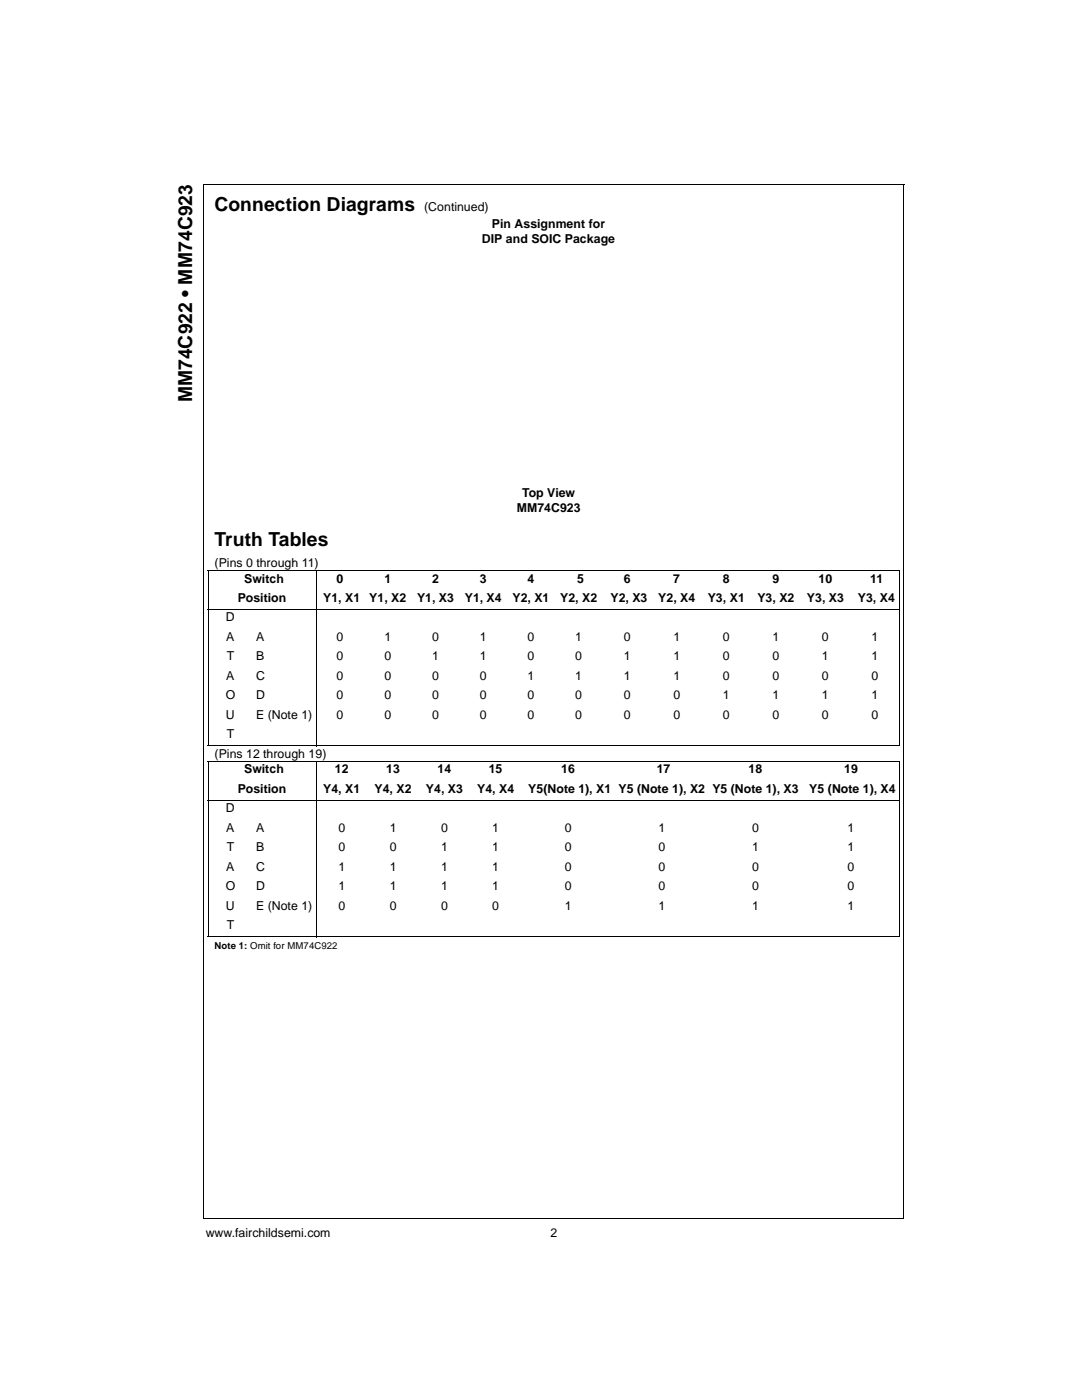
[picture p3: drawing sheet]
<svg xmlns="http://www.w3.org/2000/svg" width="216mm" height="279mm" viewBox="0 0 216 279" stroke-linecap="round" stroke-linejoin="round" font-family="sans-serif">
<defs><g id="words">
<g font-size="3.9">
<text x="42.8" y="42.1">Connection Diagrams</text>
<text x="38.3" y="80.3" transform="rotate(-90 38.3 80.3)">MM74C922 • MM74C923</text>
<text x="42.8" y="108.9">Truth Tables</text>
</g>
<g font-size="2.5">
<text x="84.6" y="42.1">(Continued)</text>
<text x="98.2" y="45.4">Pin Assignment for</text>
<text x="96.2" y="48.4">DIP and SOIC Package</text>
<text x="104.2" y="99.2">Top View</text>
<text x="103.1" y="102.2">MM74C923</text>
<text x="42.8" y="113.1">(Pins 0 through 11)</text>
<text x="48.7" y="116.3">Switch</text>
<text x="67.2" y="116.3">0</text>
<text x="76.7" y="116.3">1</text>
<text x="86.2" y="116.3">2</text>
<text x="95.7" y="116.3">3</text>
<text x="105.3" y="116.3">4</text>
<text x="115.1" y="116.3">5</text>
<text x="124.5" y="116.3">6</text>
<text x="134.4" y="116.3">7</text>
<text x="144.3" y="116.3">8</text>
<text x="154.1" y="116.3">9</text>
<text x="163.3" y="116.3">10</text>
<text x="173.6" y="116.3">11</text>
<text x="45.1" y="124">D</text>
<text x="47.4" y="120.2">Position</text>
<text x="64.5" y="120.2">Y1, X1</text>
<text x="73.7" y="120.2">Y1, X2</text>
<text x="83.2" y="120.2">Y1, X3</text>
<text x="92.7" y="120.2">Y1, X4</text>
<text x="102.3" y="120.2">Y2, X1</text>
<text x="111.8" y="120.2">Y2, X2</text>
<text x="121.8" y="120.2">Y2, X3</text>
<text x="131.3" y="120.2">Y2, X4</text>
<text x="141.3" y="120.2">Y3, X1</text>
<text x="151.1" y="120.2">Y3, X2</text>
<text x="161" y="120.2">Y3, X3</text>
<text x="171.2" y="120.2">Y3, X4</text>
<text x="45.2" y="127.9">A</text>
<text x="45.2" y="131.8">T</text>
<text x="51.1" y="127.9">A</text>
<text x="51.1" y="131.8">B</text>
<text x="67.2" y="131.8">0</text>
<text x="67.2" y="127.9">0</text>
<text x="76.7" y="131.8">0</text>
<text x="76.7" y="127.9">1</text>
<text x="86.2" y="127.9">0</text>
<text x="86.2" y="131.8">1</text>
<text x="95.7" y="127.9">1</text>
<text x="95.7" y="131.8">1</text>
<text x="105.3" y="127.9">0</text>
<text x="105.3" y="131.8">0</text>
<text x="114.8" y="127.9">1</text>
<text x="114.8" y="131.8">0</text>
<text x="124.5" y="127.9">0</text>
<text x="124.5" y="131.8">1</text>
<text x="134.4" y="127.9">1</text>
<text x="134.4" y="131.8">1</text>
<text x="144.3" y="127.9">0</text>
<text x="144.3" y="131.8">0</text>
<text x="154.1" y="127.9">1</text>
<text x="154.1" y="131.8">0</text>
<text x="164" y="131.8">1</text>
<text x="164" y="127.9">0</text>
<text x="173.9" y="131.8">1</text>
<text x="173.9" y="127.9">1</text>
<text x="45.2" y="135.6">A</text>
<text x="51.1" y="135.6">C</text>
<text x="67.2" y="135.6">0</text>
<text x="76.7" y="135.6">0</text>
<text x="86.2" y="135.6">0</text>
<text x="95.7" y="135.6">0</text>
<text x="105.3" y="135.6">1</text>
<text x="114.8" y="135.6">1</text>
<text x="124.5" y="135.6">1</text>
<text x="134.4" y="135.6">1</text>
<text x="144.3" y="135.6">0</text>
<text x="154.1" y="135.6">0</text>
<text x="164" y="135.6">0</text>
<text x="173.9" y="135.6">0</text>
<text x="45" y="139.5">O</text>
<text x="45.1" y="143.4">U</text>
<text x="51.1" y="143.4">E (Note 1)</text>
<text x="51.1" y="139.5">D</text>
<text x="67.2" y="139.5">0</text>
<text x="67.2" y="143.4">0</text>
<text x="76.7" y="139.5">0</text>
<text x="76.7" y="143.4">0</text>
<text x="86.2" y="139.5">0</text>
<text x="86.2" y="143.4">0</text>
<text x="95.7" y="139.5">0</text>
<text x="95.7" y="143.4">0</text>
<text x="105.3" y="139.5">0</text>
<text x="105.3" y="143.4">0</text>
<text x="114.8" y="139.5">0</text>
<text x="114.8" y="143.4">0</text>
<text x="124.5" y="139.5">0</text>
<text x="124.5" y="143.4">0</text>
<text x="134.4" y="139.5">0</text>
<text x="134.4" y="143.4">0</text>
<text x="144.3" y="139.5">1</text>
<text x="144.3" y="143.4">0</text>
<text x="154.1" y="139.5">1</text>
<text x="154.1" y="143.4">0</text>
<text x="164" y="139.5">1</text>
<text x="164" y="143.4">0</text>
<text x="173.9" y="139.5">1</text>
<text x="173.9" y="143.4">0</text>
<text x="45.2" y="147.3">T</text>
<text x="42.8" y="151.2">(Pins 12 through 19)</text>
<text x="48.7" y="154.4">Switch</text>
<text x="66.8" y="154.4">12</text>
<text x="77.1" y="154.4">13</text>
<text x="87.3" y="154.4">14</text>
<text x="97.5" y="154.4">15</text>
<text x="112" y="154.4">16</text>
<text x="131" y="154.4">17</text>
<text x="149.4" y="154.4">18</text>
<text x="168.4" y="154.4">19</text>
<text x="47.4" y="158.3">Position</text>
<text x="64.5" y="158.3">Y4, X1</text>
<text x="74.7" y="158.3">Y4, X2</text>
<text x="84.9" y="158.3">Y4, X3</text>
<text x="95.2" y="158.3">Y4, X4</text>
<text x="105.4" y="158.3">Y5(Note 1), X1 Y5 (Note 1), X2 Y5 (Note 1), X3</text>
<text x="161.5" y="158.3">Y5 (Note 1), X4</text>
<text x="45.1" y="162.1">D</text>
<text x="45.2" y="166">A</text>
<text x="51.1" y="166">A</text>
<text x="67.5" y="166">0</text>
<text x="77.8" y="166">1</text>
<text x="88" y="166">0</text>
<text x="98.2" y="166">1</text>
<text x="112.7" y="166">0</text>
<text x="131.4" y="166">1</text>
<text x="150.1" y="166">0</text>
<text x="169.1" y="166">1</text>
<text x="45.2" y="173.7">A</text>
<text x="45.2" y="169.9">T</text>
<text x="51.1" y="173.7">C</text>
<text x="51.1" y="169.9">B</text>
<text x="67.5" y="169.9">0</text>
<text x="67.5" y="173.7">1</text>
<text x="77.8" y="173.7">1</text>
<text x="77.8" y="169.9">0</text>
<text x="88" y="169.9">1</text>
<text x="88" y="173.7">1</text>
<text x="98.2" y="173.7">1</text>
<text x="98.2" y="169.9">1</text>
<text x="112.7" y="169.9">0</text>
<text x="112.7" y="173.7">0</text>
<text x="131.4" y="169.9">0</text>
<text x="131.4" y="173.7">0</text>
<text x="150.1" y="169.9">1</text>
<text x="150.1" y="173.7">0</text>
<text x="169.1" y="169.9">1</text>
<text x="169.1" y="173.7">0</text>
<text x="45" y="177.6">O</text>
<text x="51.1" y="177.6">D</text>
<text x="67.5" y="177.6">1</text>
<text x="77.8" y="177.6">1</text>
<text x="88" y="177.6">1</text>
<text x="98.2" y="177.6">1</text>
<text x="112.7" y="177.6">0</text>
<text x="131.4" y="177.6">0</text>
<text x="150.1" y="177.6">0</text>
<text x="169.1" y="177.6">0</text>
<text x="45.1" y="181.5">U</text>
<text x="45.2" y="185.4">T</text>
<text x="51.1" y="181.5">E (Note 1)</text>
<text x="67.5" y="181.5">0</text>
<text x="77.8" y="181.5">0</text>
<text x="88" y="181.5">0</text>
<text x="98.2" y="181.5">0</text>
<text x="112.7" y="181.5">1</text>
<text x="131.4" y="181.5">1</text>
<text x="150.1" y="181.5">1</text>
<text x="169.1" y="181.5">1</text>
<text x="41.1" y="246.9">www.fairchildsemi.com</text>
<text x="109.8" y="246.9">2</text>
</g>
<text font-size="1.9" x="42.8" y="189.5">Note 1: Omit for MM74C922</text>
</g></defs>
<path d="M40.7 36.8h139.8M40.7 36.7v206.4M180.4 36.8v206.4M40.6 243.1h139.8" fill="none" stroke="#000" stroke-width=".2"/>
<path d="M85.3 49.2h50.5v47h-50.5z" fill="#fff"/>
<path d="M41.5 113.9h138.1M41.6 114v34.7M63.1 113.8v35.1M179.5 114v34.7M41.5 121.7h138.1M41.5 148.9h138.1M41.5 152h138.1M41.5 159.8h138.1M41.6 152.1v34.8M63.1 151.9v35.1M179.5 152.1v34.8M41.5 187h138.1" fill="none" stroke="#000" stroke-width=".2"/>
<use href="#words"/>
</svg>
